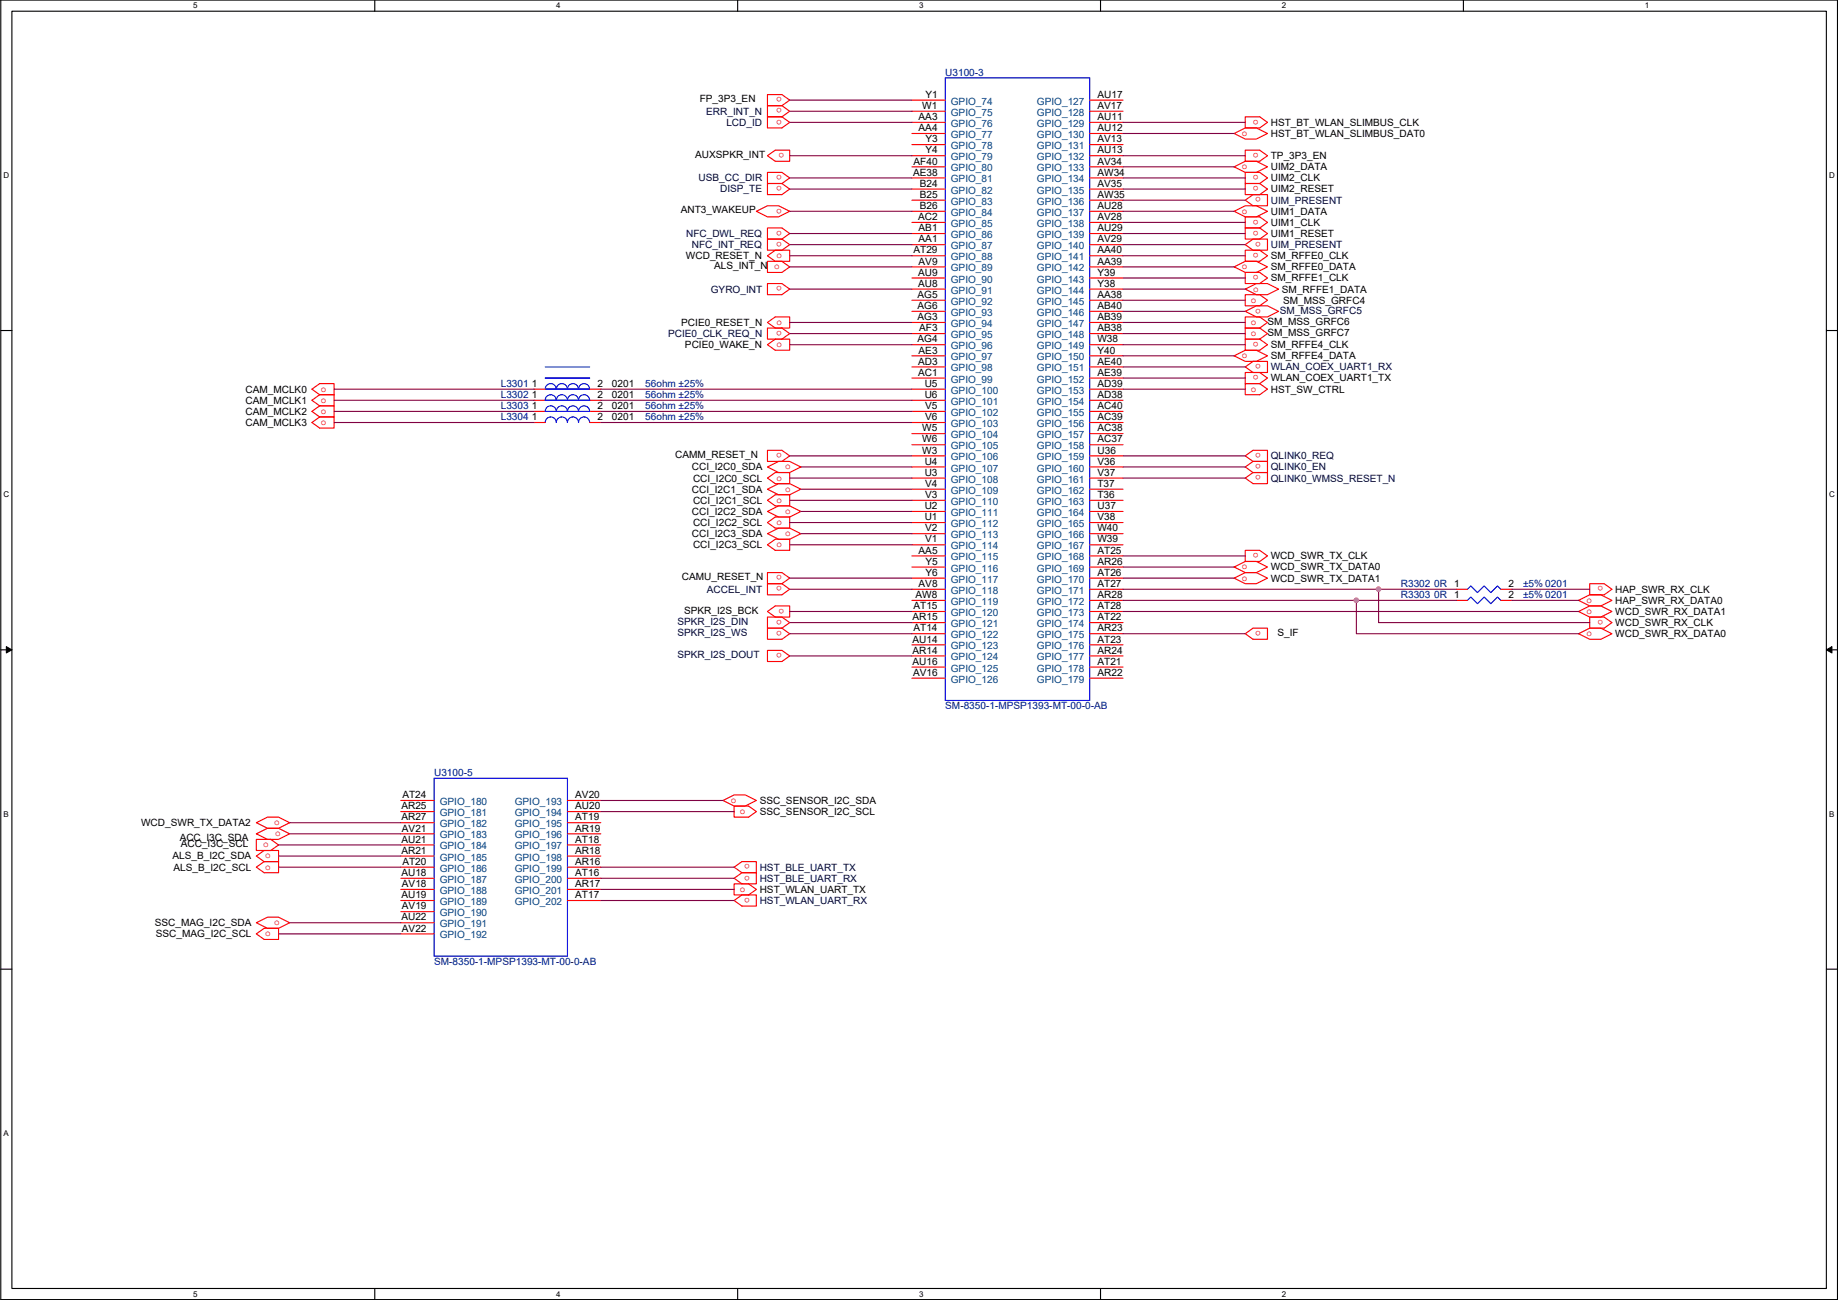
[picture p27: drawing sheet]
<svg xmlns="http://www.w3.org/2000/svg" width="420mm" height="297mm" viewBox="0 0 420 297" stroke-linecap="round" stroke-linejoin="round" font-family="sans-serif">
<defs><g id="words">
<g font-size="2.3" fill="#000080">
<text x="216.1" y="17.3">U3100-3</text>
<text x="114.5" y="88.4">L3301</text>
<text x="147.5" y="88.4">56ohm ±25%</text>
<text x="114.5" y="91">L3302</text>
<text x="114.5" y="93.5">L3303</text>
<text x="147.5" y="91">56ohm ±25%</text>
<text x="147.5" y="93.5">56ohm ±25%</text>
<text x="114.5" y="96.1">L3304</text>
<text x="147.5" y="96.1">56ohm ±25%</text>
<text x="320.2" y="134.2">R3302</text>
<text x="320.2" y="136.7">R3303</text>
<text x="327.8" y="134.2">0R</text>
<text x="327.8" y="136.7">0R</text>
<text x="348.2" y="134.2">±5% 0201</text>
<text x="348.2" y="136.7">±5% 0201</text>
<text x="216.1" y="162.1">SM-8350-1-MPSP1393-MT-00-0-AB</text>
<text x="99.2" y="177.3">U3100-5</text>
<text x="99.2" y="220.5">SM-8350-1-MPSP1393-MT-00-0-AB</text>
</g>
<g font-size="2.3">
<text x="159.9" y="23.4">FP_3P3_EN</text>
<text x="211.5" y="22.4">Y1</text>
<text x="250.9" y="22.4">AU17</text>
<text x="210" y="27.4">AA3</text>
<text x="210" y="30">AA4</text>
<text x="210.8" y="24.9">W1</text>
<text x="250.9" y="24.9">AV17</text>
<text x="250.9" y="27.4">AU11</text>
<text x="250.9" y="30">AU12</text>
<text x="290.5" y="28.7">HST_BT_WLAN_SLIMBUS_CLK</text>
<text x="211.5" y="32.5">Y3</text>
<text x="211.5" y="35.1">Y4</text>
<text x="250.9" y="32.5">AV13</text>
<text x="250.9" y="35.1">AU13</text>
<text x="290.5" y="31.3">HST_BT_WLAN_SLIMBUS_DAT0</text>
<text x="158.9" y="36.1">AUXSPKR_INT</text>
<text x="208.7" y="40.1">AE38</text>
<text x="208.8" y="37.6">AF40</text>
<text x="250.9" y="37.6">AV34</text>
<text x="250.9" y="40.1">AW34</text>
<text x="290.5" y="38.9">UIM2_DATA</text>
<text x="290.5" y="41.4">UIM2_CLK</text>
<text x="290.5" y="36.4">TP_3P3_EN</text>
<text x="210.2" y="42.7">B24</text>
<text x="210.2" y="45.2">B25</text>
<text x="210.2" y="47.8">B26</text>
<text x="250.9" y="42.7">AV35</text>
<text x="250.9" y="45.2">AW35</text>
<text x="250.9" y="47.8">AU28</text>
<text x="290.5" y="44">UIM2_RESET</text>
<text x="155.6" y="48.6">ANT3_WAKEUP</text>
<text x="209.9" y="50.3">AC2</text>
<text x="210" y="52.8">AB1</text>
<text x="250.9" y="50.3">AV28</text>
<text x="250.9" y="52.8">AU29</text>
<text x="290.5" y="49.1">UIM1_DATA</text>
<text x="290.5" y="51.6">UIM1_CLK</text>
<text x="156.8" y="59.2">WCD_RESET_N</text>
<text x="208.8" y="57.9">AT29</text>
<text x="210" y="55.4">AA1</text>
<text x="250.9" y="55.4">AV29</text>
<text x="250.9" y="57.9">AA40</text>
<text x="290.5" y="54.1">UIM1_RESET</text>
<text x="290.5" y="59.2">SM_RFFE0_CLK</text>
<text x="163.2" y="61.5">ALS_INT_N</text>
<text x="209.9" y="63">AU9</text>
<text x="209.9" y="65.5">AU8</text>
<text x="210" y="60.5">AV9</text>
<text x="250.9" y="60.5">AA39</text>
<text x="250.9" y="63">Y39</text>
<text x="250.9" y="65.5">Y38</text>
<text x="290.5" y="61.8">SM_RFFE0_DATA</text>
<text x="290.5" y="64.3">SM_RFFE1_CLK</text>
<text x="209.7" y="68.1">AG5</text>
<text x="209.7" y="70.6">AG6</text>
<text x="250.9" y="68.1">AA38</text>
<text x="250.9" y="70.6">AB40</text>
<text x="293" y="66.8">SM_RFFE1_DATA</text>
<text x="293.3" y="69.4">SM_MSS_GRFC4</text>
<text x="155.7" y="74.5">PCIE0_RESET_N</text>
<text x="209.7" y="73.2">AG3</text>
<text x="210.1" y="75.7">AF3</text>
<text x="250.9" y="73.2">AB39</text>
<text x="250.9" y="75.7">AB38</text>
<text x="289.7" y="74.2">SM_MSS_GRFC6</text>
<text x="289.7" y="76.8">SM_MSS_GRFC7</text>
<text x="156.6" y="79.5">PCIE0_WAKE_N</text>
<text x="209.7" y="78.2">AG4</text>
<text x="209.9" y="83.3">AD3</text>
<text x="210" y="80.8">AE3</text>
<text x="250.9" y="78.2">W38</text>
<text x="250.9" y="80.8">Y40</text>
<text x="250.9" y="83.3">AE40</text>
<text x="290.5" y="79.5">SM_RFFE4_CLK</text>
<text x="290.5" y="82.1">SM_RFFE4_DATA</text>
<text x="56.1" y="89.7">CAM_MCLK0</text>
<text x="121.6" y="88.4">1</text>
<text x="136.6" y="88.4">2</text>
<text x="139.9" y="88.4">0201</text>
<text x="209.9" y="85.9">AC1</text>
<text x="211.4" y="88.4">U5</text>
<text x="250.9" y="85.9">AE39</text>
<text x="250.9" y="88.4">AD39</text>
<text x="290.5" y="87.2">WLAN_COEX_UART1_TX</text>
<text x="290.5" y="89.7">HST_SW_CTRL</text>
<text x="56.1" y="92.2">CAM_MCLK1</text>
<text x="56.1" y="94.8">CAM_MCLK2</text>
<text x="121.6" y="90.9">1</text>
<text x="121.6" y="93.5">1</text>
<text x="136.6" y="90.9">2</text>
<text x="136.6" y="93.5">2</text>
<text x="139.9" y="91">0201</text>
<text x="139.9" y="93.5">0201</text>
<text x="211.4" y="90.9">U6</text>
<text x="211.5" y="93.5">V5</text>
<text x="250.9" y="90.9">AD38</text>
<text x="250.9" y="93.5">AC40</text>
<text x="56.1" y="97.3">CAM_MCLK3</text>
<text x="121.6" y="96">1</text>
<text x="136.6" y="96">2</text>
<text x="139.9" y="96.1">0201</text>
<text x="210.8" y="98.6">W5</text>
<text x="210.8" y="101.1">W6</text>
<text x="211.5" y="96">V6</text>
<text x="250.9" y="96">AC39</text>
<text x="250.9" y="98.6">AC38</text>
<text x="250.9" y="101.1">AC37</text>
<text x="154.4" y="104.7">CAMM_RESET_N</text>
<text x="158.2" y="107.5">CCI_I2C0_SDA</text>
<text x="210.8" y="103.6">W3</text>
<text x="211.4" y="106.2">U4</text>
<text x="250.9" y="103.6">U36</text>
<text x="250.9" y="106.2">V36</text>
<text x="158.2" y="112.6">CCI_I2C1_SDA</text>
<text x="158.4" y="110">CCI_I2C0_SCL</text>
<text x="211.4" y="108.7">U3</text>
<text x="211.5" y="111.3">V4</text>
<text x="211.5" y="113.8">V3</text>
<text x="250.9" y="108.7">V37</text>
<text x="250.9" y="111.3">T37</text>
<text x="250.9" y="113.8">T36</text>
<text x="158.2" y="117.6">CCI_I2C2_SDA</text>
<text x="158.4" y="115.1">CCI_I2C1_SCL</text>
<text x="211.4" y="116.3">U2</text>
<text x="211.4" y="118.9">U1</text>
<text x="250.9" y="116.3">U37</text>
<text x="250.9" y="118.9">V38</text>
<text x="158.2" y="122.7">CCI_I2C3_SDA</text>
<text x="158.4" y="120.2">CCI_I2C2_SCL</text>
<text x="158.4" y="125.3">CCI_I2C3_SCL</text>
<text x="211.5" y="121.4">V2</text>
<text x="211.5" y="124">V1</text>
<text x="250.9" y="121.4">W40</text>
<text x="250.9" y="124">W39</text>
<text x="210" y="126.5">AA5</text>
<text x="211.5" y="129">Y5</text>
<text x="211.5" y="131.6">Y6</text>
<text x="250.9" y="126.5">AT25</text>
<text x="250.9" y="129">AR26</text>
<text x="250.9" y="131.6">AT26</text>
<text x="290.5" y="127.8">WCD_SWR_TX_CLK</text>
<text x="290.5" y="130.3">WCD_SWR_TX_DATA0</text>
<text x="155.9" y="132.6">CAMU_RESET_N</text>
<text x="209.3" y="136.7">AW8</text>
<text x="210" y="134.1">AV8</text>
<text x="250.9" y="134.1">AT27</text>
<text x="250.9" y="136.7">AR28</text>
<text x="290.5" y="132.9">WCD_SWR_TX_DATA1</text>
<text x="332.4" y="134.1">1</text>
<text x="332.4" y="136.7">1</text>
<text x="344.9" y="134.1">2</text>
<text x="344.9" y="136.7">2</text>
<text x="369.2" y="135.4">HAP_SWR_RX_CLK</text>
<text x="369.2" y="138">HAP_SWR_RX_DATA0</text>
<text x="156.4" y="140.3">SPKR_I2S_BCK</text>
<text x="208.6" y="141.7">AR15</text>
<text x="208.8" y="139.2">AT15</text>
<text x="250.9" y="139.2">AT28</text>
<text x="250.9" y="141.7">AT22</text>
<text x="369.2" y="140.5">WCD_SWR_RX_DATA1</text>
<text x="369.2" y="143">WCD_SWR_RX_CLK</text>
<text x="208.6" y="146.8">AU14</text>
<text x="208.6" y="149.4">AR14</text>
<text x="208.8" y="144.3">AT14</text>
<text x="250.9" y="144.3">AR23</text>
<text x="250.9" y="146.8">AT23</text>
<text x="250.9" y="149.4">AR24</text>
<text x="292" y="145.3">S_IF</text>
<text x="369.2" y="145.6">WCD_SWR_RX_DATA0</text>
<text x="208.6" y="151.9">AU16</text>
<text x="208.7" y="154.4">AV16</text>
<text x="250.9" y="151.9">AT21</text>
<text x="250.9" y="154.4">AR22</text>
<text x="91.7" y="184.9">AR25</text>
<text x="92" y="182.4">AT24</text>
<text x="131.5" y="182.4">AV20</text>
<text x="131.5" y="184.9">AU20</text>
<text x="173.7" y="183.7">SSC_SENSOR_I2C_SDA</text>
<text x="32.3" y="188.8">WCD_SWR_TX_DATA2</text>
<text x="91.7" y="187.5">AR27</text>
<text x="91.9" y="190">AV21</text>
<text x="131.5" y="187.5">AT19</text>
<text x="131.5" y="190">AR19</text>
<text x="173.7" y="186.2">SSC_SENSOR_I2C_SCL</text>
<text x="39.4" y="196.4">ALS_B_I2C_SDA</text>
<text x="41.1" y="192.1">ACC_I3C_SDA</text>
<text x="41.3" y="193.6">ACC_I3C_SCL</text>
<text x="91.7" y="192.5">AU21</text>
<text x="91.7" y="195.1">AR21</text>
<text x="92" y="197.6">AT20</text>
<text x="131.5" y="192.5">AT18</text>
<text x="131.5" y="195.1">AR18</text>
<text x="131.5" y="197.6">AR16</text>
<text x="39.7" y="198.9">ALS_B_I2C_SCL</text>
<text x="91.7" y="200.2">AU18</text>
<text x="91.9" y="202.7">AV18</text>
<text x="131.5" y="200.2">AT16</text>
<text x="131.5" y="202.7">AR17</text>
<text x="91.7" y="205.2">AU19</text>
<text x="91.9" y="207.8">AV19</text>
<text x="131.5" y="205.2">AT17</text>
<text x="173.7" y="204">HST_WLAN_UART_TX</text>
<text x="35.4" y="211.6">SSC_MAG_I2C_SDA</text>
<text x="35.6" y="214.2">SSC_MAG_I2C_SCL</text>
<text x="91.7" y="210.3">AU22</text>
<text x="91.9" y="212.9">AV22</text>
</g>
<g font-size="2.3" fill="#f00">
<text x="178.7" y="22.2" transform="rotate(180 178.7 22.2)">o</text>
<text x="178.7" y="24.8" transform="rotate(180 178.7 24.8)">o</text>
<text x="178.7" y="27.3" transform="rotate(180 178.7 27.3)">o</text>
<text x="287.7" y="27.3" transform="rotate(180 287.7 27.3)">o</text>
<text x="179.2" y="34.9" transform="rotate(180 179.2 34.9)">o</text>
<text x="283.9" y="31.1">o</text>
<text x="287.7" y="34.9" transform="rotate(180 287.7 34.9)">o</text>
<text x="178.7" y="40" transform="rotate(180 178.7 40)">o</text>
<text x="283.9" y="38.7">o</text>
<text x="287.7" y="40" transform="rotate(180 287.7 40)">o</text>
<text x="178.7" y="42.6" transform="rotate(180 178.7 42.6)">o</text>
<text x="178.7" y="47.6" transform="rotate(180 178.7 47.6)">o</text>
<text x="287.7" y="42.6" transform="rotate(180 287.7 42.6)">o</text>
<text x="288.2" y="45.1" transform="rotate(180 288.2 45.1)">o</text>
<text x="178.7" y="52.7" transform="rotate(180 178.7 52.7)">o</text>
<text x="283.9" y="48.8">o</text>
<text x="287.7" y="50.2" transform="rotate(180 287.7 50.2)">o</text>
<text x="287.7" y="52.7" transform="rotate(180 287.7 52.7)">o</text>
<text x="177.5" y="59">o</text>
<text x="178.7" y="55.3" transform="rotate(180 178.7 55.3)">o</text>
<text x="287.7" y="57.8" transform="rotate(180 287.7 57.8)">o</text>
<text x="288.2" y="55.3" transform="rotate(180 288.2 55.3)">o</text>
<text x="177" y="61.5">o</text>
<text x="178.7" y="65.4" transform="rotate(180 178.7 65.4)">o</text>
<text x="283.9" y="61.5">o</text>
<text x="287.7" y="62.9" transform="rotate(180 287.7 62.9)">o</text>
<text x="285.9" y="69.2">o</text>
<text x="286.4" y="66.6">o</text>
<text x="288.2" y="70.5" transform="rotate(180 288.2 70.5)">o</text>
<text x="177.5" y="74.2">o</text>
<text x="178.7" y="75.6" transform="rotate(180 178.7 75.6)">o</text>
<text x="285.9" y="74.2">o</text>
<text x="285.9" y="76.8">o</text>
<text x="177.5" y="79.3">o</text>
<text x="283.9" y="81.9">o</text>
<text x="287.7" y="78.1" transform="rotate(180 287.7 78.1)">o</text>
<text x="288.2" y="83.2" transform="rotate(180 288.2 83.2)">o</text>
<text x="73.3" y="89.5">o</text>
<text x="285.9" y="89.5">o</text>
<text x="287.7" y="85.7" transform="rotate(180 287.7 85.7)">o</text>
<text x="73.3" y="92">o</text>
<text x="73.3" y="94.6">o</text>
<text x="73.3" y="97.1">o</text>
<text x="178.7" y="103.5" transform="rotate(180 178.7 103.5)">o</text>
<text x="179.5" y="107.3">o</text>
<text x="288.2" y="103.5" transform="rotate(180 288.2 103.5)">o</text>
<text x="288.2" y="106.1" transform="rotate(180 288.2 106.1)">o</text>
<text x="177.5" y="109.8">o</text>
<text x="179.5" y="112.3">o</text>
<text x="288.2" y="108.6" transform="rotate(180 288.2 108.6)">o</text>
<text x="177.5" y="114.9">o</text>
<text x="177.5" y="120">o</text>
<text x="179.5" y="117.4">o</text>
<text x="177.5" y="125">o</text>
<text x="179.5" y="122.5">o</text>
<text x="178.7" y="131.5" transform="rotate(180 178.7 131.5)">o</text>
<text x="283.9" y="130.1">o</text>
<text x="287.7" y="126.4" transform="rotate(180 287.7 126.4)">o</text>
<text x="178.7" y="134" transform="rotate(180 178.7 134)">o</text>
<text x="283.9" y="132.7">o</text>
<text x="362.6" y="137.7">o</text>
<text x="366.4" y="134" transform="rotate(180 366.4 134)">o</text>
<text x="178.7" y="141.6" transform="rotate(180 178.7 141.6)">o</text>
<text x="179.2" y="139.1" transform="rotate(180 179.2 139.1)">o</text>
<text x="362.6" y="140.3">o</text>
<text x="366.4" y="141.6" transform="rotate(180 366.4 141.6)">o</text>
<text x="178.7" y="144.2" transform="rotate(180 178.7 144.2)">o</text>
<text x="178.7" y="149.2" transform="rotate(180 178.7 149.2)">o</text>
<text x="288.2" y="144.2" transform="rotate(180 288.2 144.2)">o</text>
<text x="362.6" y="145.4">o</text>
<text x="167.1" y="183.5">o</text>
<text x="169.1" y="186">o</text>
<text x="62.7" y="188.5">o</text>
<text x="62.9" y="191.1">o</text>
<text x="60.1" y="193.6">o</text>
<text x="60.6" y="196.2">o</text>
<text x="171.4" y="197.5" transform="rotate(180 171.4 197.5)">o</text>
<text x="60.6" y="198.7">o</text>
<text x="169.1" y="203.8">o</text>
<text x="171.4" y="200" transform="rotate(180 171.4 200)">o</text>
<text x="171.4" y="205.1" transform="rotate(180 171.4 205.1)">o</text>
<text x="60.6" y="213.9">o</text>
<text x="62.7" y="211.4">o</text>
</g>
<g font-size="2.3" fill="#004080">
<text x="217.3" y="23.9">GPIO_74</text>
<text x="237" y="23.9">GPIO_127</text>
<text x="217.3" y="26.5">GPIO_75</text>
<text x="217.3" y="29">GPIO_76</text>
<text x="237" y="26.5">GPIO_128</text>
<text x="237" y="29">GPIO_129</text>
<text x="217.3" y="31.5">GPIO_77</text>
<text x="217.3" y="34.1">GPIO_78</text>
<text x="237" y="31.5">GPIO_130</text>
<text x="237" y="34.1">GPIO_131</text>
<text x="217.3" y="36.6">GPIO_79</text>
<text x="217.3" y="39.2">GPIO_80</text>
<text x="217.3" y="41.7">GPIO_81</text>
<text x="237" y="36.6">GPIO_132</text>
<text x="237" y="39.2">GPIO_133</text>
<text x="237" y="41.7">GPIO_134</text>
<text x="217.3" y="44.2">GPIO_82</text>
<text x="217.3" y="46.8">GPIO_83</text>
<text x="237" y="44.2">GPIO_135</text>
<text x="237" y="46.8">GPIO_136</text>
<text x="217.3" y="49.3">GPIO_84</text>
<text x="217.3" y="51.9">GPIO_85</text>
<text x="237" y="49.3">GPIO_137</text>
<text x="237" y="51.9">GPIO_138</text>
<text x="217.3" y="54.4">GPIO_86</text>
<text x="217.3" y="56.9">GPIO_87</text>
<text x="217.3" y="59.5">GPIO_88</text>
<text x="237" y="54.4">GPIO_139</text>
<text x="237" y="56.9">GPIO_140</text>
<text x="237" y="59.5">GPIO_141</text>
<text x="217.3" y="62">GPIO_89</text>
<text x="217.3" y="64.6">GPIO_90</text>
<text x="237" y="62">GPIO_142</text>
<text x="237" y="64.6">GPIO_143</text>
<text x="217.3" y="67.1">GPIO_91</text>
<text x="217.3" y="69.6">GPIO_92</text>
<text x="237" y="67.1">GPIO_144</text>
<text x="237" y="69.6">GPIO_145</text>
<text x="217.3" y="72.2">GPIO_93</text>
<text x="217.3" y="74.7">GPIO_94</text>
<text x="217.3" y="77.3">GPIO_95</text>
<text x="237" y="72.2">GPIO_146</text>
<text x="237" y="74.7">GPIO_147</text>
<text x="237" y="77.3">GPIO_148</text>
<text x="217.3" y="79.8">GPIO_96</text>
<text x="217.3" y="82.3">GPIO_97</text>
<text x="237" y="79.8">GPIO_149</text>
<text x="237" y="82.3">GPIO_150</text>
<text x="217.3" y="84.9">GPIO_98</text>
<text x="217.3" y="87.4">GPIO_99</text>
<text x="217.3" y="90">GPIO_100</text>
<text x="237" y="84.9">GPIO_151</text>
<text x="237" y="87.4">GPIO_152</text>
<text x="237" y="90">GPIO_153</text>
<text x="217.3" y="92.5">GPIO_101</text>
<text x="217.3" y="95">GPIO_102</text>
<text x="237" y="92.5">GPIO_154</text>
<text x="237" y="95">GPIO_155</text>
<text x="217.3" y="97.6">GPIO_103</text>
<text x="217.3" y="100.1">GPIO_104</text>
<text x="237" y="97.6">GPIO_156</text>
<text x="237" y="100.1">GPIO_157</text>
<text x="217.3" y="102.7">GPIO_105</text>
<text x="217.3" y="105.2">GPIO_106</text>
<text x="217.3" y="107.7">GPIO_107</text>
<text x="237" y="102.7">GPIO_158</text>
<text x="237" y="105.2">GPIO_159</text>
<text x="237" y="107.7">GPIO_160</text>
<text x="217.3" y="110.3">GPIO_108</text>
<text x="217.3" y="112.8">GPIO_109</text>
<text x="237" y="110.3">GPIO_161</text>
<text x="237" y="112.8">GPIO_162</text>
<text x="217.3" y="115.4">GPIO_110</text>
<text x="217.3" y="117.9">GPIO_111</text>
<text x="237" y="115.4">GPIO_163</text>
<text x="237" y="117.9">GPIO_164</text>
<text x="217.3" y="120.4">GPIO_112</text>
<text x="217.3" y="123">GPIO_113</text>
<text x="217.3" y="125.5">GPIO_114</text>
<text x="237" y="120.4">GPIO_165</text>
<text x="237" y="123">GPIO_166</text>
<text x="237" y="125.5">GPIO_167</text>
<text x="217.3" y="128.1">GPIO_115</text>
<text x="217.3" y="130.6">GPIO_116</text>
<text x="237" y="128.1">GPIO_168</text>
<text x="237" y="130.6">GPIO_169</text>
<text x="217.3" y="133.1">GPIO_117</text>
<text x="217.3" y="135.7">GPIO_118</text>
<text x="237" y="133.1">GPIO_170</text>
<text x="237" y="135.7">GPIO_171</text>
<text x="217.3" y="138.2">GPIO_119</text>
<text x="217.3" y="140.8">GPIO_120</text>
<text x="217.3" y="143.3">GPIO_121</text>
<text x="237" y="138.2">GPIO_172</text>
<text x="237" y="140.8">GPIO_173</text>
<text x="237" y="143.3">GPIO_174</text>
<text x="217.3" y="145.8">GPIO_122</text>
<text x="217.3" y="148.4">GPIO_123</text>
<text x="237" y="145.8">GPIO_175</text>
<text x="237" y="148.4">GPIO_176</text>
<text x="217.3" y="150.9">GPIO_124</text>
<text x="217.3" y="153.5">GPIO_125</text>
<text x="217.3" y="156">GPIO_126</text>
<text x="237" y="150.9">GPIO_177</text>
<text x="237" y="153.5">GPIO_178</text>
<text x="237" y="156">GPIO_179</text>
<text x="100.5" y="183.9">GPIO_180</text>
<text x="117.7" y="183.9">GPIO_193</text>
<text x="100.5" y="186.5">GPIO_181</text>
<text x="100.5" y="189">GPIO_182</text>
<text x="100.5" y="191.6">GPIO_183</text>
<text x="117.7" y="186.5">GPIO_194</text>
<text x="117.7" y="189">GPIO_195</text>
<text x="117.7" y="191.6">GPIO_196</text>
<text x="100.5" y="194.1">GPIO_184</text>
<text x="100.5" y="196.6">GPIO_185</text>
<text x="117.7" y="194.1">GPIO_197</text>
<text x="117.7" y="196.6">GPIO_198</text>
<text x="100.5" y="199.2">GPIO_186</text>
<text x="100.5" y="201.7">GPIO_187</text>
<text x="117.7" y="199.2">GPIO_199</text>
<text x="117.7" y="201.7">GPIO_200</text>
<text x="100.5" y="204.3">GPIO_188</text>
<text x="100.5" y="206.8">GPIO_189</text>
<text x="100.5" y="209.3">GPIO_190</text>
<text x="117.7" y="204.3">GPIO_201</text>
<text x="117.7" y="206.8">GPIO_202</text>
<text x="100.5" y="211.9">GPIO_191</text>
<text x="100.5" y="214.4">GPIO_192</text>
</g>
<g font-size="2.3" fill="#000040">
<text x="161.4" y="26.2">ERR_INT_N</text>
<text x="166" y="28.7">LCD_ID</text>
<text x="159.7" y="41.4">USB_CC_DIR</text>
<text x="164.6" y="44">DISP_TE</text>
<text x="290.5" y="46.5">UIM_PRESENT</text>
<text x="156.8" y="54.1">NFC_DWL_REQ</text>
<text x="158.2" y="56.7">NFC_INT_REQ</text>
<text x="290.5" y="56.7">UIM_PRESENT</text>
<text x="162.5" y="66.8">GYRO_INT</text>
<text x="292.5" y="71.7">SM_MSS_GRFC5</text>
<text x="152.7" y="77">PCIE0_CLK_REQ_N</text>
<text x="290.5" y="84.6">WLAN_COEX_UART1_RX</text>
<text x="290.5" y="104.9">QLINK0_REQ</text>
<text x="290.5" y="107.5">QLINK0_EN</text>
<text x="290.5" y="110">QLINK0_WMSS_RESET_N</text>
<text x="161.6" y="135.4">ACCEL_INT</text>
<text x="154.9" y="142.8">SPKR_I2S_DIN</text>
<text x="154.9" y="145.3">SPKR_I2S_WS</text>
<text x="154.9" y="150.4">SPKR_I2S_DOUT</text>
<text x="173.7" y="201.5">HST_BLE_UART_RX</text>
<text x="173.7" y="198.9">HST_BLE_UART_TX</text>
<text x="173.7" y="206.5">HST_WLAN_UART_RX</text>
</g>
<g font-size="1.8">
<text x="44.2" y="1.9">5</text>
<text x="127.1" y="1.9">4</text>
<text x="210.1" y="1.9">3</text>
<text x="293" y="1.9">2</text>
<text x="376" y="1.9">1</text>
<text x=".8" y="40.7">D</text>
<text x="418.1" y="40.7">D</text>
<text x=".8" y="113.6">C</text>
<text x="418.1" y="113.6">C</text>
<text x=".8" y="186.6">B</text>
<text x="418.1" y="186.6">B</text>
<text x=".8" y="259.5">A</text>
<text x="44.2" y="296.3">5</text>
<text x="127.1" y="296.3">4</text>
<text x="210.1" y="296.3">3</text>
<text x="293" y="296.3">2</text>
</g>
</g></defs>
<path d="M.2 0h419.8v296.9h-419.8zM2.7 2.6h414.8v291.8h-414.8z" fill="none" stroke="#000" stroke-width=".25"/>
<g fill="#fff">
<path d="M44.2 .3h1v2h-1z"/>
<path d="M44.2 294.7h1v2h-1z"/>
</g>
<path d="M85.7 0v2.6M85.7 294.4v2.5" fill="none" stroke="#000" stroke-width=".25"/>
<g fill="#fff">
<path d="M127.1 .3h1v2h-1z"/>
<path d="M127.1 294.7h1v2h-1z"/>
</g>
<path d="M168.6 0v2.6M168.6 294.4v2.5" fill="none" stroke="#000" stroke-width=".25"/>
<g fill="#fff">
<path d="M210.1 .3h1v2h-1z"/>
<path d="M210.1 294.7h1v2h-1z"/>
</g>
<path d="M251.6 0v2.6M251.6 294.4v2.5" fill="none" stroke="#000" stroke-width=".25"/>
<g fill="#fff">
<path d="M293 .3h1v2h-1z"/>
<path d="M293 294.7h1v2h-1z"/>
</g>
<path d="M334.5 0v2.6" fill="none" stroke="#000" stroke-width=".25"/>
<g fill="#fff">
<path d="M376 .3h1v2h-1z"/>
<path d="M.8 39h1.3v2.1h-1.3z"/>
<path d="M418.1 39h1.3v2.1h-1.3z"/>
<path d="M.8 112h1.3v2h-1.3z"/>
<path d="M418.1 112h1.3v2h-1.3z"/>
</g>
<path d="M.2 75.5h2.5M417.5 75.5h2.5" fill="none" stroke="#000" stroke-width=".25"/>
<g fill="#fff">
<path d="M.8 185h1.2v2h-1.2z"/>
<path d="M418.1 185h1.2v2h-1.2z"/>
</g>
<path d="M.2 148.5h2.5M417.5 148.5h2.5" fill="none" stroke="#000" stroke-width=".25"/>
<path d="M1.4 147.7l1.3 .8-1.3 .7zM417.5 148.5l1.3-.8v1.5z" fill="#000" stroke="#000" stroke-width=".23"/>
<path d="M.8 257.9h1.2v2h-1.2z" fill="#fff"/>
<path d="M.2 221.4h2.5M417.5 221.4h2.5" fill="none" stroke="#000" stroke-width=".25"/>
<g fill="none" stroke="#f00" stroke-width=".25">
<path d="M175.4 39.4h3.3l1.8 1.3-1.8 1.2h-3.3zM175.4 21.6h3.3l1.8 1.3-1.8 1.3h-3.3zM175.4 26.7h3.3l1.8 1.3-1.8 1.2h-3.3zM175.4 35.6l1.8-1.3h3.3v2.6h-3.3zM178.7 24.2h-3.3v2.5h3.3M178.7 24.2l1.8 1.2-1.8 1.3M208.5 22.9h7.6M208.5 25.4h7.6M208.5 28h7.6M208.5 30.5h7.6M208.5 33h7.6M208.5 35.6h7.6"/>
<path d="M208.5 38.1h7.6M249.1 22.9h7.6M249.1 25.4h7.6M249.1 28h7.6M249.1 30.5h7.6M249.1 33h7.6M249.1 35.6h7.6M249.1 38.1h7.6M282.1 30.5l2.6-1.3h2.5l2.5 1.3-2.5 1.3h-2.5zM282.1 38.1l2.6-1.2h2.5l2.5 1.2-2.5 1.3h-2.5zM284.7 26.7h3.3l1.7 1.3-1.7 1.2h-3.3zM284.7 39.4h3.3l1.7 1.3-1.7 1.2h-3.3z"/>
<path d="M284.7 34.3h3.3l1.7 1.3-1.7 1.3h-3.3zM172.9 48.3l2.5-1.3h2.6l2.5 1.3-2.5 1.3h-2.6zM175.4 52.1h3.3l1.8 1.3-1.8 1.2h-3.3zM175.4 54.6h3.3l1.8 1.3-1.8 1.3h-3.3zM175.4 41.9h3.3l1.8 1.3-1.8 1.3h-3.3zM175.4 59.7h3.3l1.8 1.3-1.8 1.3h-3.3zM175.4 58.4l1.8-1.2h3.3v2.5h-3.3zM208.5 40.7h7.6M208.5 43.2h7.6M208.5 45.7h7.6M208.5 48.3h7.6M208.5 50.8h7.6"/>
<path d="M208.5 53.4h7.6M208.5 55.9h7.6M208.5 58.4h7.6M249.1 40.7h7.6M249.1 43.2h7.6M249.1 45.7h7.6M249.1 48.3h7.6M249.1 50.8h7.6M249.1 53.4h7.6M249.1 55.9h7.6M249.1 58.4h7.6M282.1 48.3l2.6-1.3h2.5l2.5 1.3-2.5 1.3h-2.5z"/>
<path d="M284.7 41.9h3.3l1.7 1.3-1.7 1.3h-3.3zM284.7 49.6h3.3l1.7 1.2-1.7 1.3h-3.3zM284.7 52.1h3.3l1.7 1.3-1.7 1.2h-3.3zM284.7 57.2h3.3l1.7 1.2-1.7 1.3h-3.3zM284.7 45.7l1.7-1.2h3.3v2.5h-3.3zM284.7 55.9l1.7-1.3h3.3v2.6h-3.3zM175.4 75h3.3l1.8 1.2-1.8 1.3h-3.3zM175.4 64.8h3.3l1.8 1.3-1.8 1.2h-3.3zM175.4 73.7l1.8-1.3h3.3v2.6h-3.3zM175.4 78.8l1.8-1.3h3.3v2.5h-3.3zM208.5 61h7.6M208.5 63.5h7.6"/>
<path d="M208.5 66.1h7.6M208.5 68.6h7.6M208.5 71.1h7.6M208.5 73.7h7.6M208.5 76.2h7.6M208.5 78.8h7.6M249.1 61h7.6M249.1 63.5h7.6M249.1 66.1h7.6M249.1 68.6h7.6M249.1 71.1h7.6M249.1 73.7h7.6"/>
<path d="M249.1 76.2h7.6M249.1 78.8h7.6M282.1 61l2.6-1.3h2.5l2.5 1.3-2.5 1.3h-2.5zM284.7 62.3h3.3l1.7 1.2-1.7 1.3h-3.3zM284.7 77.5h3.3l1.7 1.3-1.7 1.2h-3.3zM284.7 67.3h3.3l1.7 1.3-1.7 1.3h-3.3zM284.7 72.4h3.3l1.7 1.3-1.7 1.3h-3.3zM284.7 66.1l2.5-1.3h2.5l2.6 1.3-2.6 1.2h-2.5zM284.7 71.1l2.5-1.2h2.5l2.6 1.2-2.6 1.3h-2.5zM288 75l1.7 1.2-1.7 1.3M288 75h-3.3v2.5h3.3M71.3 88.9l1.8-1.2h3.3v2.5h-3.3z"/>
<path d="M71.3 96.5l1.8-1.2h3.3v2.5h-3.3zM73.1 90.2h3.3v2.5h-3.3M73.1 92.7h3.3v2.6h-3.3M73.1 90.2l-1.8 1.3 1.8 1.2M73.1 92.7l-1.8 1.3 1.8 1.3M122.1 91.5h2.5M122.1 94h2.5M122.1 96.5h2.5M122.1 88.9h2.5M134.8 91.5h2.5M134.8 94h2.5M134.8 96.5h2.5"/>
<path d="M134.8 88.9h2.5M208.5 81.3h7.6M208.5 83.8h7.6M208.5 86.4h7.6M208.5 88.9h7.6M208.5 91.5h7.6M208.5 94h7.6M208.5 96.5h7.6M208.5 99.1h7.6M249.1 81.3h7.6M249.1 83.8h7.6M249.1 86.4h7.6"/>
<path d="M249.1 88.9h7.6M249.1 91.5h7.6M249.1 94h7.6M249.1 96.5h7.6M249.1 99.1h7.6M282.1 81.3l2.6-1.3h2.5l2.5 1.3-2.5 1.3h-2.5zM284.7 85.1h3.3l1.7 1.3-1.7 1.3h-3.3zM284.7 87.7h3.3l1.7 1.2-1.7 1.3h-3.3zM284.7 83.8l1.7-1.2h3.3v2.5h-3.3zM175.4 102.9h3.3l1.8 1.3-1.8 1.2h-3.3zM175.4 109.2l1.8-1.2h3.3v2.5h-3.3zM175.4 114.3l1.8-1.2h3.3v2.5h-3.3z"/>
<path d="M175.4 119.4l1.8-1.3h3.3v2.6h-3.3zM175.4 106.7l2.6-1.3h2.5l2.6 1.3-2.6 1.3h-2.5zM175.4 111.8l2.6-1.3h2.5l2.6 1.3-2.6 1.3h-2.5zM175.4 116.9l2.6-1.3h2.5l2.6 1.3-2.6 1.2h-2.5zM208.5 101.6h7.6M208.5 104.2h7.6M208.5 106.7h7.6M208.5 109.2h7.6M208.5 111.8h7.6M208.5 114.3h7.6M208.5 116.9h7.6M208.5 119.4h7.6"/>
<path d="M249.1 101.6h7.6M249.1 104.2h7.6M249.1 106.7h7.6M249.1 109.2h7.6M249.1 111.8h7.6M249.1 114.3h7.6M249.1 116.9h7.6M249.1 119.4h7.6M284.7 104.2l1.7-1.3h3.3v2.5h-3.3zM284.7 109.2l1.7-1.2h3.3v2.5h-3.3zM286.4 105.4h3.3v2.6h-3.3M286.4 105.4l-1.7 1.3 1.7 1.3"/>
<path d="M175.4 133.4h3.3l1.8 1.2-1.8 1.3h-3.3zM175.4 130.8h3.3l1.8 1.3-1.8 1.3h-3.3zM175.4 124.5l1.8-1.3h3.3v2.6h-3.3zM175.4 139.7l1.8-1.2h3.3v2.5h-3.3zM175.4 121.9l2.6-1.2h2.5l2.6 1.2-2.6 1.3h-2.5zM208.5 121.9h7.6M208.5 124.5h7.6M208.5 127h7.6M208.5 129.6h7.6M208.5 132.1h7.6M208.5 134.6h7.6M208.5 137.2h7.6"/>
<path d="M208.5 139.7h7.6M249.1 121.9h7.6M249.1 124.5h7.6M249.1 127h7.6M249.1 129.6h7.6M249.1 132.1h7.6M249.1 134.6h7.6M249.1 137.2h7.6M249.1 139.7h7.6M282.1 129.6l2.6-1.3h2.5l2.5 1.3-2.5 1.2h-2.5zM282.1 132.1l2.6-1.3h2.5l2.5 1.3-2.5 1.3h-2.5zM284.7 125.8h3.3l1.7 1.2-1.7 1.3h-3.3z"/>
<path d="M332.9 134.6h2.6M332.9 137.2h2.6M343.1 134.6h2.5M343.1 137.2h2.5M360.9 137.2l2.5-1.3h2.5l2.6 1.3-2.6 1.3h-2.5zM360.9 139.7l2.5-1.2h2.5l2.6 1.2-2.6 1.3h-2.5zM363.4 133.4h3.3l1.8 1.2-1.8 1.3h-3.3zM175.4 143.5h3.3l1.8 1.3-1.8 1.3h-3.3zM175.4 148.6h3.3l1.8 1.3-1.8 1.3h-3.3zM175.4 141h3.3l1.8 1.3-1.8 1.2h-3.3zM208.5 142.3h7.6M208.5 144.8h7.6"/>
<path d="M208.5 147.3h7.6M208.5 149.9h7.6M208.5 152.4h7.6M208.5 155h7.6M249.1 142.3h7.6M249.1 144.8h7.6M249.1 147.3h7.6M249.1 149.9h7.6M249.1 152.4h7.6M249.1 155h7.6M284.7 144.8l1.7-1.3h3.3v2.6h-3.3zM360.9 144.8l2.5-1.3h2.5l2.6 1.3-2.6 1.3h-2.5z"/>
<path d="M363.4 141h3.3l1.8 1.3-1.8 1.2h-3.3zM58.6 188l2.5-1.3h2.6l2.5 1.3-2.5 1.3h-2.6zM58.6 195.6l1.8-1.3h3.3v2.6h-3.3zM58.6 198.1l1.8-1.2h3.3v2.5h-3.3zM58.6 190.5l2.5-1.2h2.6l2.5 1.2-2.5 1.3h-2.6zM58.6 191.8h3.3l1.8 1.3-1.8 1.2h-3.3zM91.6 182.9h7.6M91.6 185.4h7.6M91.6 188h7.6M91.6 190.5h7.6M91.6 193.1h7.6M91.6 195.6h7.6"/>
<path d="M91.6 198.1h7.6M129.7 182.9h7.6M129.7 185.4h7.6M129.7 188h7.6M129.7 190.5h7.6M129.7 193.1h7.6M129.7 195.6h7.6M129.7 198.1h7.6M165.3 182.9l2.5-1.3h2.6l2.5 1.3-2.5 1.3h-2.6zM167.8 184.2h3.3l1.8 1.2-1.8 1.3h-3.3zM167.8 198.1l1.8-1.2h3.3v2.5h-3.3zM58.6 210.8l2.5-1.2h2.6l2.5 1.2-2.5 1.3h-2.6z"/>
<path d="M58.6 213.4l1.8-1.3h3.3v2.6h-3.3zM91.6 200.7h7.6M91.6 203.2h7.6M91.6 205.8h7.6M91.6 208.3h7.6M91.6 210.8h7.6M91.6 213.4h7.6M129.7 200.7h7.6M129.7 203.2h7.6M129.7 205.8h7.6M167.8 202h3.3l1.8 1.2-1.8 1.3h-3.3zM167.8 200.7l1.8-1.3h3.3v2.6h-3.3z"/>
<path d="M167.8 205.8l1.8-1.3h3.3v2.5h-3.3z"/>
</g>
<g fill="none" stroke="#00f" stroke-width=".25">
<path d="M216.1 17.8h33v142.2h-33zM124.6 94a1.26 1.26 0 0 1 1.3-1.3 1.26 1.26 0 0 1 1.3 1.3 1.27 1.27 0 0 1 1.2-1.3 1.27 1.27 0 0 1 1.3 1.3M124.6 96.5a1.26 1.26 0 0 1 1.3-1.2 1.26 1.26 0 0 1 1.3 1.2 1.27 1.27 0 0 1 1.2-1.2 1.27 1.27 0 0 1 1.3 1.2M124.6 86.4h10.2M124.6 94h10.2M124.6 83.8h10.2M129.7 91.4a1.27 1.27 0 0 0-1.3-1.2 1.27 1.27 0 0 0-1.2 1.2 1.26 1.26 0 0 0-1.3-1.2 1.26 1.26 0 0 0-1.3 1.2l10.2 .1M129.7 88.9a1.27 1.27 0 0 0-1.3-1.2 1.27 1.27 0 0 0-1.2 1.2 1.26 1.26 0 0 0-1.3-1.2 1.26 1.26 0 0 0-1.3 1.2h10.2M129.7 91.4a1.26 1.26 0 0 1 1.3-1.2 1.26 1.26 0 0 1 1.2 1.2 1.27 1.27 0 0 1 1.3-1.2 1.27 1.27 0 0 1 1.3 1.2M129.7 94a1.26 1.26 0 0 1 1.3-1.3 1.26 1.26 0 0 1 1.2 1.3 1.27 1.27 0 0 1 1.3-1.3 1.27 1.27 0 0 1 1.3 1.3M129.7 96.5a1.26 1.26 0 0 1 1.3-1.2 1.26 1.26 0 0 1 1.2 1.2 1.27 1.27 0 0 1 1.3-1.2 1.27 1.27 0 0 1 1.3 1.2M134.8 88.9a1.27 1.27 0 0 0-1.3-1.2 1.27 1.27 0 0 0-1.3 1.2 1.26 1.26 0 0 0-1.2-1.2 1.26 1.26 0 0 0-1.3 1.2"/>
<path d="M335.5 134.6l.7-.7 1.5 1.5 1.6-1.5 1.5 1.5 1.5-1.5 .8 .7M335.5 137.2l.7-.8 1.5 1.5 1.6-1.5 1.5 1.5 1.5-1.5 .8 .8M99.2 177.8h30.5v40.7h-30.5z"/>
</g>
<g fill="none" stroke="#800040" stroke-width=".25">
<path d="M180.5 25.4h28M180.5 35.6h28M180.5 22.9h28M180.5 28h28M256.7 30.5h25.4M256.7 38.1h25.4M256.7 28h28M256.7 35.6h28M180.5 40.7h28M180.5 53.4h28M180.5 55.9h28M180.5 58.4h28"/>
<path d="M180.5 43.2h28M180.5 48.3h28M256.7 45.7h28M256.7 48.3h25.4M256.7 55.9h28M256.7 40.7h28M256.7 43.2h28M256.7 50.8h28M256.7 53.4h28M256.7 58.4h28M180.5 73.7h28M180.5 76.2h28"/>
<path d="M180.5 78.8h28M180.5 66.1h28M180.5 61h28M256.7 61h25.4M256.7 66.1h28M256.7 68.6h28M256.7 71.1h28M256.7 73.7h28M256.7 76.2h28M256.7 63.5h28M256.7 78.8h28M76.4 88.9h45.7"/>
<path d="M76.4 96.5h45.7M76.4 91.5h45.7M76.4 94h45.7M137.3 91.5h71.2M137.3 94h71.2M137.3 88.9h71.2M137.3 96.5h71.2M256.7 81.3h25.4M256.7 83.8h28M256.7 86.4h28M256.7 88.9h28M180.5 109.2h28"/>
<path d="M180.5 114.3h28M180.5 119.4h28M180.5 104.2h28M183.1 106.7h25.4M183.1 111.8h25.4M183.1 116.9h25.4M256.7 104.2h28M256.7 106.7h28M256.7 109.2h28M180.5 124.5h28M180.5 134.6h28M180.5 139.7h28"/>
<path d="M180.5 132.1h28M183.1 121.9h25.4M256.7 134.6h58.4M256.7 129.6h25.4M256.7 132.1h25.4M256.7 137.2h53.4M256.7 127h28M256.7 139.7h104.2M310.1 137.2h22.8M310.1 137.2v7.6h50.8M315.1 134.6h17.8M315.1 134.6v7.7h48.3"/>
<path d="M345.6 137.2h15.3M345.6 134.6h17.8M180.5 144.8h28M180.5 149.9h28M180.5 142.3h28M256.7 144.8h28M63.7 195.6h27.9M63.7 198.1h27.9M63.7 193.1h27.9M66.2 188h25.4M66.2 190.5h25.4M137.3 182.9h28"/>
<path d="M137.3 185.4h30.5M137.3 198.1h30.5M63.7 213.4h27.9M66.2 210.8h25.4M137.3 205.8h30.5M137.3 203.2h30.5M137.3 200.7h30.5"/>
</g>
<g fill="#f0f" stroke="#f0f" stroke-width=".25">
<circle cx="315.1" cy="134.6" r=".5"/>
<circle cx="310" cy="137.2" r=".5"/>
</g>
<use href="#words"/>
</svg>
